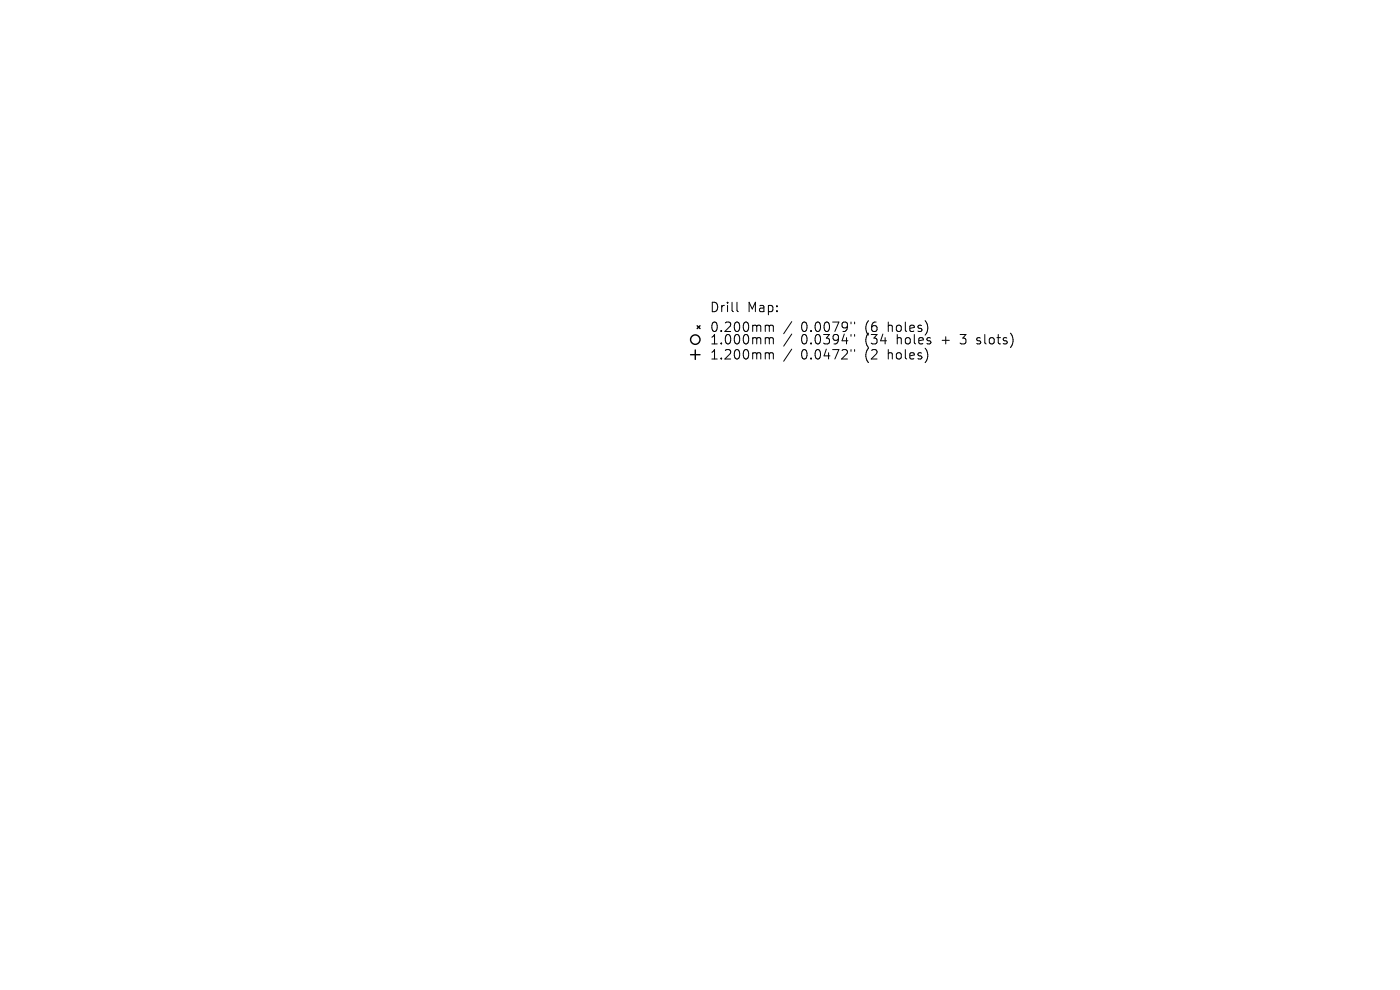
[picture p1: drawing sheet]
<svg xmlns="http://www.w3.org/2000/svg" width="297mm" height="210mm" viewBox="0 0 297 210" stroke-linecap="round" stroke-linejoin="round" font-family="sans-serif">
<defs><g id="words">
<g font-size="2.8">
<text x="150.5" y="66.5">Drill</text>
<text x="150.5" y="70.7">0.200mm</text>
<text x="158.5" y="66.5">Map:</text>
<text x="169.9" y="70.7">0.0079&quot;</text>
<text x="183.7" y="70.7">(6</text>
<text x="188.6" y="70.7">holes)</text>
<text x="150.5" y="73.3">1.000mm</text>
<text x="150.5" y="76.5">1.200mm</text>
<text x="169.9" y="73.3">0.0394&quot;</text>
<text x="169.9" y="76.5">0.0472&quot;</text>
<text x="183.7" y="73.3">(34</text>
<text x="183.7" y="76.5">(2</text>
<text x="188.6" y="76.5">holes)</text>
<text x="190.5" y="73.3">holes</text>
<text x="200.3" y="73.3">+</text>
<text x="204.5" y="73.3">3</text>
<text x="208.1" y="73.3">slots)</text>
</g>
</g></defs>
<g fill="none" stroke="#000" stroke-width=".21">
<path d="M156.3 64.1v1.7l.3 .3M162.6 69l.5 .1 .1 .2M162.6 71.6h.3l.3 .3M162.6 74.8h.3l.3 .3M163.2 69.3l.3-.3 .5 .1 .1 1.2M163.2 69.3v1M163.2 71.9v1.1M163.2 75.1v1.1M163.2 71.9l.3-.3 .5 .1 .1 1.3M163.2 75.1l.3-.3 .5 .1 .1 1.3M168 68.2l-1.7 2.6M168 70.9l-1.7 2.5"/>
<path d="M168 74.1l-1.7 2.5M180.5 68.3v.4M180.5 71v.3M180.5 74.2v.3M181.3 68.3v.4M181.3 71v.3M181.3 74.2v.3M207.2 72.9l.2 .1M207.3 71.7v.5"/>
</g>
<g fill="none" stroke="#000" stroke-width=".3">
<path d="M146.5 75.2h2M147.5 74.2v2M147.9 69.1l.6 .6M148.5 69.1l-.6 .6"/>
<circle cx="147.5" cy="72" r="1"/>
</g>
<use href="#words"/>
</svg>
